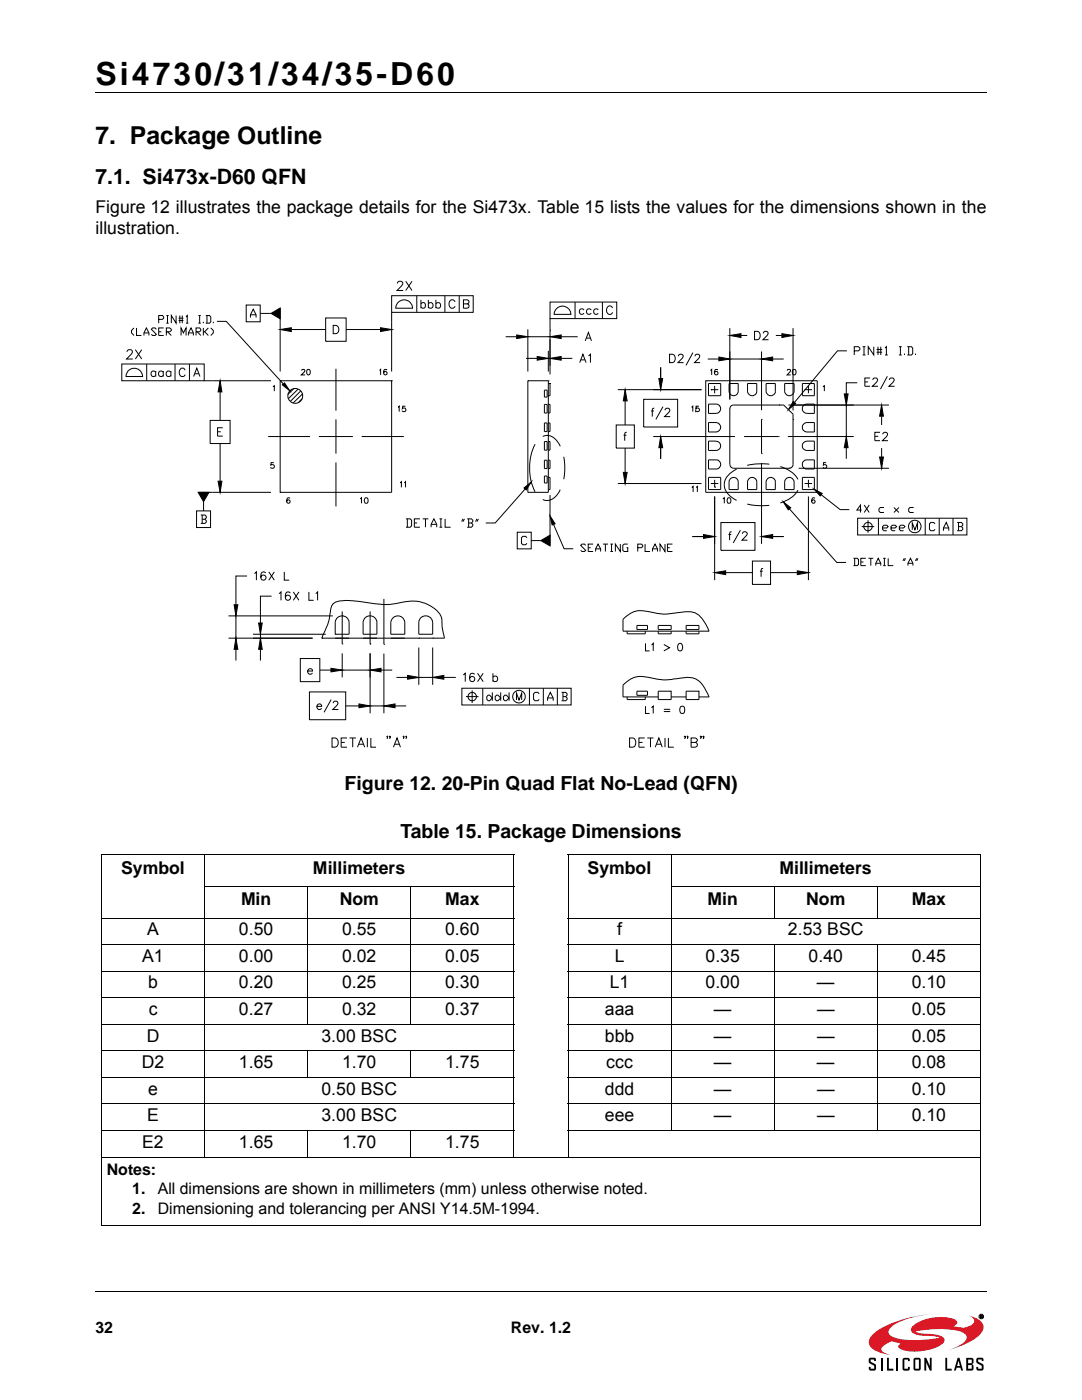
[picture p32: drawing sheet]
<svg xmlns="http://www.w3.org/2000/svg" width="216mm" height="279mm" viewBox="0 0 216 279" stroke-linecap="round" stroke-linejoin="round" font-family="sans-serif">
<defs><g id="words">
<text font-size="6.3" x="19" y="16.9">Si4730/31/34/35-D60</text>
<text font-size="4.9" x="19" y="28.7">7. Package Outline</text>
<text font-size="4.2" x="19" y="36.7">7.1. Si473x-D60 QFN</text>
<g font-size="3.9">
<text x="68.7" y="157.6">Figure 12. 20-Pin Quad Flat No-Lead (QFN)</text>
<text x="79.9" y="167.2">Table 15. Package Dimensions</text>
</g>
<g font-size="3.5">
<text x="19" y="42.6">Figure 12 illustrates the package details for the Si473x. Table 15 lists the values for the dimensions shown in the</text>
<text x="19" y="46.8">illustration.</text>
<text x="24.2" y="174.3">Symbol</text>
<text x="62.5" y="174.3">Millimeters</text>
<text x="117.2" y="174.3">Symbol</text>
<text x="155.5" y="174.3">Millimeters</text>
<text x="48.1" y="180.7">Min</text>
<text x="67.8" y="180.7">Nom</text>
<text x="88.8" y="180.7">Max</text>
<text x="141.2" y="180.7">Min</text>
<text x="160.9" y="180.7">Nom</text>
<text x="181.9" y="180.7">Max</text>
<text x="28.4" y="192">A1</text>
<text x="29.4" y="186.7">A</text>
<text x="47.7" y="192">0.00</text>
<text x="47.7" y="186.7">0.50</text>
<text x="68.3" y="192">0.02</text>
<text x="68.3" y="186.7">0.55</text>
<text x="88.8" y="192">0.05</text>
<text x="88.8" y="186.7">0.60</text>
<text x="122.7" y="192">L</text>
<text x="123.1" y="186.7">f</text>
<text x="140.8" y="192">0.35</text>
<text x="157.2" y="186.7">2.53 BSC</text>
<text x="161.3" y="192">0.40</text>
<text x="181.9" y="192">0.45</text>
<text x="29.6" y="197.3">b</text>
<text x="47.7" y="197.3">0.20</text>
<text x="68.3" y="197.3">0.25</text>
<text x="88.8" y="197.3">0.30</text>
<text x="121.7" y="197.3">L1</text>
<text x="140.8" y="197.3">0.00</text>
<text x="163" y="197.3">—</text>
<text x="181.9" y="197.3">0.10</text>
<text x="29.7" y="202.6">c</text>
<text x="47.7" y="202.6">0.27</text>
<text x="68.3" y="202.6">0.32</text>
<text x="88.8" y="202.6">0.37</text>
<text x="120.7" y="202.6">aaa</text>
<text x="142.4" y="202.6">—</text>
<text x="163" y="202.6">—</text>
<text x="181.9" y="202.6">0.05</text>
<text x="29.3" y="207.9">D</text>
<text x="64.1" y="207.9">3.00 BSC</text>
<text x="120.7" y="207.9">bbb</text>
<text x="142.5" y="207.9">—</text>
<text x="163" y="207.9">—</text>
<text x="181.9" y="207.9">0.05</text>
<text x="28.3" y="213.1">D2</text>
<text x="47.7" y="213.1">1.65</text>
<text x="68.3" y="213.1">1.70</text>
<text x="88.8" y="213.1">1.75</text>
<text x="121" y="213.1">ccc</text>
<text x="142.4" y="213.1">—</text>
<text x="163" y="213.1">—</text>
<text x="181.9" y="213.1">0.08</text>
<text x="29.6" y="218.4">e</text>
<text x="64.1" y="218.4">0.50 BSC</text>
<text x="120.7" y="218.4">ddd</text>
<text x="142.5" y="218.4">—</text>
<text x="163" y="218.4">—</text>
<text x="181.9" y="218.4">0.10</text>
<text x="29.4" y="223.7">E</text>
<text x="64.1" y="223.7">3.00 BSC</text>
<text x="120.7" y="223.7">eee</text>
<text x="142.5" y="223.7">—</text>
<text x="163" y="223.7">—</text>
<text x="181.9" y="223.7">0.10</text>
<text x="28.4" y="229">E2</text>
<text x="47.7" y="229">1.65</text>
<text x="68.3" y="229">1.70</text>
<text x="88.8" y="229">1.75</text>
</g>
<g font-size="3.2">
<text x="21.3" y="234.4">Notes:</text>
<text x="26.4" y="238.3">1.</text>
<text x="31.5" y="238.3">All dimensions are shown in millimeters (mm) unless otherwise noted.</text>
<text x="26.4" y="242.2">2.</text>
<text x="31.5" y="242.2">Dimensioning and tolerancing per ANSI Y14.5M-1994.</text>
<text x="19" y="266">32</text>
<text x="102" y="266">Rev. 1.2</text>
</g>
</g></defs>
<path d="M19 18.4h177.8M19.1 257.8h177.8" fill="none" stroke="#000" stroke-width=".2"/>
<path d="M172.3 258.6h25v18.7h-25z" fill="#fff"/>
<path d="M174.3 266.1a21.4 21.4 0 0 1 9.7-3.6l1.5-.2a16.9 16.9 0 0 0-7.6 2.5 1.05 1.05 0 0 0-.6 1 1.05 1.05 0 0 0 .7 .9 17 17 0 0 0 8.9 .4l.6-.1a11.4 11.4 0 0 0-3.8-.5h-.4a1.42 1.42 0 0 1-1.6-1.2 2.83 2.83 0 0 1 1.9-1.6 9.2 9.2 0 0 1 7-.3 .65 .65 0 0 1 .4 .7 .65 .65 0 0 1-.7 .5l-.1 .1a4.3 4.3 0 0 0 3.3-.1 .97 .97 0 0 0 .9-.9 .97 .97 0 0 0-.8-1l-.3-.1 .5 .1a2.73 2.73 0 0 1 2.5 2.3 5.4 5.4 0 0 1-3.4 3.1l-3.8 1.4a6.3 6.3 0 0 0 3.8-2.3 1.39 1.39 0 0 0-1.4-1.5 21.1 21.1 0 0 0-8.9 0l1.1 .4a10.3 10.3 0 0 1 4.4 .7 .81 .81 0 0 1-.1 1.5 10.1 10.1 0 0 1-8.3 .9l-.5-.5 .5-.6-1.9-.4-.6 .3a1.81 1.81 0 0 0-1.3 1.4l.6 .6 1.2 .4-1.6-.3a3.4 3.4 0 0 1-2.7-2 2.19 2.19 0 0 1 .9-2z" fill="#da1826"/>
<g fill="none" stroke="#000" stroke-width=".2">
<path d="M20.2 170.6h82.4M20.3 170.7v60.1M40.7 176.9h61.9M40.8 170.5v6.3M40.8 177v54M61.4 176.8v27.7M82 176.8v27.7M102.6 170.7v54.9M113.3 170.6h82.4M113.3 170.6v60.4M133.8 176.9h61.9M133.9 170.5v6.3"/>
<path d="M133.9 177v48.7M154.5 176.8v6.5M175.1 176.8v6.5M195.6 170.6v54.9M20.2 183.3h82.4M20.2 188.6h82.4M20.2 193.8h82.4M20.2 199.1h82.4M113.3 183.3h82.4M113.3 188.6h82.4M113.3 193.8h82.4M113.3 199.1h82.4"/>
<path d="M154.5 188.5v37.2M175.1 188.5v37.2M20.2 204.4h82.4M20.2 209.7h82.4M20.2 215h82.4M61.4 209.7v5.4M82 209.7v5.4M113.3 204.4h82.4M113.3 209.7h82.4M113.3 215h82.4M20.2 230.9h175.5M20.2 220.3h82.4"/>
<path d="M20.2 225.6h82.4M20.3 231v13.6M61.4 225.6v5.4M82 225.6v5.4M102.6 225.7v5.3M113.3 220.3h82.4M113.3 225.6h82.4M195.6 225.7v18.9M20.2 244.7h175.5M195.6 262.5h.4l-.1 .2 .2 .3-.4-.2-.1 .2zM195.7 262.5l.3 .1-.3 .1z"/>
<circle cx="195.8" cy="262.7" r=".45"/>
</g>
<g fill="#000">
<path d="M173.5 271h.9l.4 .1v.5h-.4v-.3h-.7v.2v.2l1 .6 .1 .2v.7l-.2 .3h-1.1l-.1-.7h.3v.4h.7v-.6l-.1-.1a1.14 1.14 0 0 1-1-.7v-.5zM177 271h.4v2.2h.9v.3h-1.3zM180.1 271.2l.4-.2h.7l.3 .2v.4h-.3v-.3h-.7v1.9h.7v-.4h.3v.4l-.1 .3h-.9l-.4-.1zM184.4 271h.4l.7 1.6v-1.6h.4v2.5h-.4l-.7-1.6v1.6h-.4zM188.6 271h.4v2.2h.9v.3h-1.3zM195 271h.9l.3 .1v.5h-.3v-.3h-.7v.2v.2l1 .6 .1 .3v.6l-.2 .3h-1.1l-.2-.7h.4v.4h.7v-.6l-.2-.1a1.14 1.14 0 0 1-.9-.7v-.5z"/>
<path d="M182.3 271.2v2.1l.3 .2h.9l.2-.3v-2l-.3-.2h-.8zM182.6 271.3h.8v1.9h-.8z"/>
<path d="M191.1 271l-.8 2.5h.4l.2-.5h.7l.2 .5h.4l-.8-2.5zM191.3 271.6l.2 1h-.5z"/>
<path d="M192.8 271v2.5h1.3l.2-.3v-.7l-.3-.2 .3-.3-.1-.8-.3-.2zM193.2 271.3h.7v.8h-.7zM193.2 272.4h.7v.8h-.7z"/>
<path d="M195.6 262.5h.4l-.1 .2 .2 .3-.4-.2-.1 .2zM195.7 262.5v.2l.3-.1z"/>
</g>
<path d="M175.9 271v2.5M179 271v2.5" fill="none" stroke="#000" stroke-width=".36"/>
<path d="M19.8 53h176.2v100h-176.2z" fill="#fff"/>
<g fill="none" stroke="#000" stroke-width=".2">
<path d="M78.1 59h16.3v3.3h-16.3zM79.3 56.6l.1-.3a.63 .63 0 0 1 .9 0v.5l-1.1 1.2h1.3M81 56.1l1.2 1.9M82.2 56.1l-1.2 1.9M83.2 59v3.3M84 59.8v1.7M85.5 59.8v1.7M87 59.8v1.7M88.8 59v3.3M91.6 59v3.3M24.3 72.6h16.4v3.4h-16.4zM25.3 70.2l.4-.4 .6 .1a.58 .58 0 0 1-.2 .8l-.8 .9h1.2"/>
<path d="M25.7 73.9a1.66 1.66 0 0 1 1.8-.3 1.66 1.66 0 0 1 .9 1.5h-3.3l.2-.7zM26.7 65.4l-.5 .6v.4l.5 .6M27 69.8l1.3 1.8M27.2 65.4v1.6h1M28.3 69.8l-1.3 1.8M28.7 67v-.6l.5-1 .5 1v.6M28.7 66.4h1M29.3 72.6v3.4M31.1 74.3l-.6-.3a.58 .58 0 0 0-.4 .6 .58 .58 0 0 0 .4 .5l.6-.2M31.1 74v1.1M31.2 65.7l-.3-.3h-.5l-.2 .3 1 1-.3 .3h-.5l-.2-.3M31.7 66.2h.5"/>
<path d="M31.7 63.7h.7l.3-.2v-.2l-.3-.3h-.7v1.5M32.6 74.3l-.6-.3a.57 .57 0 0 0-.4 .6 .57 .57 0 0 0 .4 .5l.6-.2M32.6 74v1.1M32.7 65.4h-1v1.6h1M33.2 66.2h.7l.3-.2v-.3l-.3-.3h-.7v1.6M33.2 63h.5M33.2 64.5h.5M33.4 66.2l.8 .8M33.4 63v1.5M34.1 74.3l-.5-.3a.58 .58 0 0 0-.5 .6 .58 .58 0 0 0 .4 .5l.6-.2M34.1 74v1.1M34.9 72.6v3.4"/>
<path d="M35.1 63v1.5l-.9-1.5v1.5M35.6 63.5h1M35.6 64h1M35.9 63v1.5M36.1 67v-1.6l.5 1 .5-1v1.6M36.4 63v1.5M37 73.9a.61 .61 0 0 0-.7-.4 .61 .61 0 0 0-.5 .6 .74 .74 0 0 0 .1 .8 .74 .74 0 0 0 .8 .2l.3-.3M37.1 63.3l.3-.3v1.5M37.1 64.5h.5M37.6 67v-.6l.5-1 .5 1v.6M37.6 66.4h1M37.8 72.6v3.4"/>
<path d="M38.6 75.1l.7-1.6 .6 1.6M38.9 74.6h.8M39.1 66.2h.7l.3-.2v-.3l-.3-.3h-.7v1.6M39.3 66.2l.8 .8M39.6 63h.5M39.6 64.5h.5M39.8 63v1.5M40.6 64.2v.3M40.6 65.4v1.6M40.7 76h13.4M40.8 66.2l.8 .8M41.1 63h.7l.3 .3v.9l-.3 .3h-.7"/>
<path d="M41.3 63v1.5M41.6 65.4l-.8 .8h-.2M42.1 65.4l.5 .6v.4l-.5 .6M42.6 64.2v.3M43.3 64.1h1.8l11.4 12.5M43.9 78.2v5.7M43.9 76l.4 2.2h-.8zM49.1 60.9h2.8v3.3h-2.8zM50 63.4v-.6l.5-1.1 .6 1.1v.6M50 62.8h1.1M51.9 62.5h2.2M54.1 62.5l1.8-1v2.1z"/>
<path d="M54.5 77.2l.2-.2v1.1M55.9 61.5v12.6M55.9 65.8l2.2-.4v.8zM55.9 76h.1M55.9 76h22.2v22.3h-22.2zM56.3 76.8l.5-.4 1 1.6zM58.1 65.8h6.9M58.7 77.5l-1.3 1.2M59.5 77.7l-2 1.9M60 78l-2.1 2.1M60.2 74v-.2l.4-.1 .2 .3-.7 .8h.8M60.3 79.6l-.8 .8"/>
<path d="M60.4 78.6l-1.9 1.8M61.4 73.8l.1-.1a.57 .57 0 0 1 .4 .6 .57 .57 0 0 1-.4 .5l-.3-.4zM65 63.5h4.1v4.6h-4.1zM66.5 64.9h.5a.88 .88 0 0 1 .6 .9 .88 .88 0 0 1-.6 .8h-.5zM67 73.6v8.4M69.1 65.8h6.8M75.7 73.9l.2-.2v1.1M75.9 65.4l2.2 .4-2.2 .4zM77.2 73.9v-.1a.55 .55 0 0 0-.7 .4 .55 .55 0 0 0 .4 .6 .35 .35 0 0 0 .4-.3 .35 .35 0 0 0-.4-.4 .35 .35 0 0 0-.3 .3M78.1 76h.1M78.1 65.8h.1M78.1 62.3v11.8"/>
<path d="M79.4 60.4a1.67 1.67 0 0 1 1.8-.5 1.67 1.67 0 0 1 1.1 1.6h-3.3zM84 60.6l.5-.2a.62 .62 0 0 1 .4 .5 .62 .62 0 0 1-.4 .6l-.5-.2M85.5 60.6l.5-.2a.59 .59 0 0 1 .4 .5 .59 .59 0 0 1-.4 .6l-.5-.2M87 60.6l.5-.2a.59 .59 0 0 1 .4 .5 .59 .59 0 0 1-.4 .6l-.5-.2M90.8 60.2a.62 .62 0 0 0-.7-.4 .62 .62 0 0 0-.5 .7v.4a.62 .62 0 0 0 .5 .6 .62 .62 0 0 0 .7-.4M93.2 60.6l.3 .2v.5l-.3 .2h-.7v-1.7h.7l.3 .2 .1 .3-.2 .3h-.9M100.9 67.2h2.2M103.1 66.8l2.2 .4-2.2 .4zM105 71.5h2.2M105.3 76h.1M105.3 76h4.1M105.3 65.7v8.4"/>
<path d="M105.3 67.2h4.4M105.3 76v22.3h4.1v-22.3M107.2 71.1l2.2 .4-2.2 .4zM108.6 77.9h.6v1.3h-.6zM109.4 76.5h.3M109.4 71.5h.3M109.4 76h.1M109.4 70v4.1M109.7 63.6v11.1M109.7 76.5v2.5h-.3M109.7 67.2l2.3-.4v.8zM109.7 71.5l2.3-.4v.8z"/>
<path d="M109.7 76.5h.1M109.7 67.2h.1M109.7 65.9h.1M109.7 71.5h.1M109.7 60.3h13.4v3.3h-13.4zM111 61.7a1.67 1.67 0 0 1 1.8-.5 1.67 1.67 0 0 1 1.1 1.5h-3.3zM112 71.5h2.2M112 67.2h3.3M114.7 60.3v3.3M115.7 72.4l.6-1.7 .6 1.7M115.9 71.8h.8M116.5 61.9l-.5-.3a.58 .58 0 0 0-.4 .6 .58 .58 0 0 0 .4 .5l.5-.2"/>
<path d="M116.8 68l.6-1.6 .6 1.6M117 67.5h.8M117.4 71l.4-.3v1.7M118 61.9l-.6-.3a.58 .58 0 0 0-.4 .6 .58 .58 0 0 0 .4 .5l.6-.2M119.4 61.9l-.1-.2-.5-.1a.58 .58 0 0 0-.4 .6 .58 .58 0 0 0 .5 .5l.5-.2M120.2 60.3v3.3M122.2 61.5a.62 .62 0 0 0-.7-.5 .62 .62 0 0 0-.5 .7 .75 .75 0 0 0 .2 .8 .75 .75 0 0 0 .8 .2l.2-.4M123.3 77.8h16.7M124.7 77.8l.4 2.2h-.7zM128.4 79.7h6.8v5.5h-6.8zM131.5 75.5h.7l-.4 2.3zM131.8 73.3v4.5"/>
<path d="M131.8 77.8h.1M133.6 70.7h.6a.9 .9 0 0 1 .5 .8 .9 .9 0 0 1-.5 .9h-.6zM135.4 71.1l.3-.4h.3l.3 .3-.2 .6-.8 .8h1.1M138.3 70.4l-1.4 2.5M138.7 71.1v-.3l.3-.1 .5 .1 .1 .2-.2 .6-.8 .8h1.1M140.8 76h22.3v22.3h-22.3zM141.2 71.6h2.2M141.4 76.5h2.4v2.5h-2.4zM141.7 73.9l.3-.2v1.1M141.9 77.8h.1M141.9 77.8h1.4M142.6 77v1.5"/>
<path d="M143.2 73.9v-.1a.55 .55 0 0 0-.7 .4 .55 .55 0 0 0 .4 .6 .36 .36 0 0 0 .4-.3 .36 .36 0 0 0-.4-.4 .36 .36 0 0 0-.3 .3M143.4 71.2l2.2 .4-2.2 .4zM145.5 76.5h1.8v1.6a.91 .91 0 0 1-.9 .9 .91 .91 0 0 1-.9-.9zM145.6 65.5v14.2M145.6 71.6h6.4M145.6 67l2.2-.4v.8zM147.8 67h1.3M149.2 76.5h1.8v1.6a.92 .92 0 0 1-.9 .9 .92 .92 0 0 1-.9-.9zM150.6 66.1h.5a.9 .9 0 0 1 .6 .9 .9 .9 0 0 1-.6 .8h-.5zM152 71.6l2.2-.4v.8zM152 71.6h.1M152 70.1v11.8"/>
<path d="M152.3 66.5l.3-.4 .6 .2a.52 .52 0 0 1-.2 .7l-.8 .8h1.2M152.9 76.5h1.8v1.6a.92 .92 0 0 1-.9 .9 .92 .92 0 0 1-.9-.9zM154.2 71.6h2.2M154.8 67h1.2M156 66.6l2.2 .4-2.2 .4zM156.6 76.5h1.9v1.6a.94 .94 0 0 1-1 .8 .94 .94 0 0 1-.9-.8zM157.1 74l.2-.3 .4 .1v.3l-.6 .7h.7M158.2 73.8l.2-.1a.57 .57 0 0 1 .4 .6 .57 .57 0 0 1-.4 .5h-.2l-.1-.4zM158.2 65.5v16.4M158.2 67h.1M160.1 76.5h2.4v2.5h-2.4zM160.5 77.8h1.5"/>
<path d="M161.3 77v1.5M164.2 77.2l.3-.2v1.1M168.5 78.6h.7l-.3 2.2zM169 70h-1.9l-8.6 10.3M170.5 70h.8l.3-.3v-.2l-.3-.3h-.8v1.6M171 76.4h-2.1v2.2M172.1 69.2h.6M172.1 70.8h.6M172.4 69.2v1.6M172.6 76.2h.6M173.6 75.4h-1v1.7h1M174.2 75.8l.3-.4 .5 .2a.52 .52 0 0 1-.1 .7l-.8 .8h1.1"/>
<path d="M174.3 69.2v1.6l-1.1-1.6v1.6M174.9 69.7h1.1M174.9 70.3h1.1M175.2 69.2v1.6M175.7 69.2v1.6M176.6 69.5l.3-.3v1.6M176.6 70.8h.5M177.1 75.1l-1.4 2.6M177.5 75.8l.3-.4 .5 .2a.52 .52 0 0 1-.1 .7l-.8 .8h1.1M179.4 69.2h.5M179.4 70.8h.5M179.7 69.2v1.6"/>
<path d="M180.5 70.6v.2M181 69.2h.9l.2 .3v1.1l-.2 .2h-.9M181.3 69.2v1.6M182.7 70.6v.2M39.5 98.3h2.2l-1.1 1.8zM39.7 98.3h14.4M41.9 83.9h4v4.6h-4zM43.4 86.2h.6M43.5 96h.8l-.4 2.3zM43.9 98.3h.1M43.9 88.5v7.5M44.4 85.4h-1v1.6h1"/>
<path d="M53.5 87.1h8.4M54.6 92.3h-.5l-.1 .5 .5-.1 .2 .2-.1 .4-.2 .2-.4-.3M55.9 98.3h.1M57.8 99.5v-.1a.5 .5 0 0 0-.6 .4 .5 .5 0 0 0 .5 .6 .34 .34 0 0 0 0-.6 .34 .34 0 0 0-.5 .3M63.6 87.1h6.8M67 83.7v6.8M67 92.3v8.8M71.9 99.6l.2-.3v1.1M72.2 87.1h8.4M72.9 99.4a.54 .54 0 0 1 .6 .4 .54 .54 0 0 1-.4 .6h-.2l-.2-.4zM79.4 81.3l.3-.2v1M79.8 96.4l.3-.3v1.2"/>
<path d="M80.6 96.4l.3-.3v1.2M80.9 81.1h-.5l-.1 .5a.4 .4 0 0 1 .6-.1 .4 .4 0 0 1-.1 .6 .4 .4 0 0 1-.6-.1M104.6 97.4l1.4-1.2-1 1.6zM104.8 97.6l-6 6.8h-1.9M106.8 88.7a10.7 10.7 0 0 0 0 9.4M108.3 87.1a2.41 2.41 0 0 1 3.2 1.3l.3 .7M108.6 84.4h.6v1.7h-.6zM108.6 88.1h.6v1.7h-.6zM108.6 91.8h.6v1.7h-.6zM108.6 95h.6v1.4h-.6zM108.6 80.7h.6v1.7h-.6zM109.4 95.3h.3v2.4h-.3"/>
<path d="M109.4 84.4h.3v1.7h-.3M109.4 80.7h.3v1.7h-.3M109.4 88.1h.3v1.7h-.3M109.4 91.8h.3v1.7h-.3M109.7 98.8v10.1M111.8 97.7v.1a2.69 2.69 0 0 1-3.5 1.9M112.5 91.2a11.3 11.3 0 0 1 0 4.4M123 84.8h3.6v4.6h-3.6zM123.3 96.5h16.7M124.4 94.3h.7l-.4 2.2zM124.4 86.8h.6M124.7 96.5h.1"/>
<path d="M124.7 80v4.8M124.7 89.4v4.9M125.1 86.3l-.4 .1v.2v1.3M129.9 82h.6M130.3 87.1h16.4M130.6 81.5l-.4 .1v.2v1.3M131.8 87.1v4.5M131.8 87.1l.4 2.2h-.7zM132.3 81.2l-1.4 2.5M132.7 81.9l.3-.4h.3l.3 .3-.2 .5-.8 .8h1.1M138 81.3l.2-.2v1M138 97.3l.3-.2v1.1"/>
<path d="M138.9 97.3l.2-.2v1.1M139.5 81.1h-.6v.5a.39 .39 0 0 1 .6-.1 .39 .39 0 0 1-.1 .6 .39 .39 0 0 1-.6-.1M141.4 91.8h1.5a.93 .93 0 0 1 .8 1.2l-.5 .6h-1.8zM141.4 88h1.5a.93 .93 0 0 1 .9 1 .93 .93 0 0 1-.9 .9h-1.5zM141.4 84.3h1.5a.94 .94 0 0 1 .9 1 .94 .94 0 0 1-.9 .9h-1.5zM141.4 80.6h1.5a.93 .93 0 0 1 .9 1 .93 .93 0 0 1-.9 .9h-1.5zM141.4 95.3h2.4v2.4h-2.4zM141.9 96.5h.1M141.9 96.5h1.4M142.6 97.2h.1M142.6 99.1v16.7M142.6 95.8v1.4"/>
<path d="M144.2 99.6l.3-.3v1.1M145.2 99.4a.51 .51 0 0 1 .6 .5 .51 .51 0 0 1-.6 .5l-.1-.4zM145.6 81.6v11.1a.84 .84 0 0 0 .8 .8h11.1M145.6 81.6h.1M145.7 95.6a.91 .91 0 0 1 1-.3 .91 .91 0 0 1 .6 .9v1.5h-1.8v-1.6zM147 93.6a3.5 3.5 0 0 0-2.4 3.9 4.3 4.3 0 0 0 2.4 2.3M148.5 87.1h6.8M148.5 87.1h.1M149.6 95.4a.9 .9 0 0 1 1.2 .2l.2 .4v1.7h-1.8v-1.7zM152 92.4v16.1M152 83.7v6.8M152 83.7h.1"/>
<path d="M152 90.5h.1M153.1 95.5a.91 .91 0 0 1 1.1-.2 .91 .91 0 0 1 .5 .9v1.5h-1.8v-1.7zM153.5 92.6a12.5 12.5 0 0 0-4.4 .3M155.3 87.1h.1M155.5 80.8h.1M155.7 93.1a5.6 5.6 0 0 1 3.5 2.6M156.4 80.8l1.8 1.9v10.1l-.2 .5-.5 .2M156.4 80.8h-10.1a.73 .73 0 0 0-.7 .8M156.8 95.5a.95 .95 0 0 1 1.1-.2 .95 .95 0 0 1 .6 .9v1.5h-1.9v-1.7zM157.2 87.1h13.1M157.3 80.8h20.1M157.5 93.5h.1"/>
<path d="M158.2 83.7h.1M158.3 80.1l.5 .4-1.5 1.2zM159.2 97.8a5.3 5.3 0 0 1-3.5 2.6M159.4 93.5h18M160.1 95.3h2.4v2.4h-2.4zM160.2 92.2l.6-.4h1.7v1.8l-1.9-.1-.5-.5zM160.2 81l.6-.4h1.7v1.9h-1.5a.96 .96 0 0 1-.8-1.5zM160.3 88.4l.7-.4h1.5v1.9l-1.8-.1a.89 .89 0 0 1-.4-1.4zM160.3 84.7l.6-.4h1.6v1.9h-1.6l-.4-.2a.92 .92 0 0 1-.2-1.3zM160.5 96.5h1.5M161.3 97.2h.1M161.3 99.1v16.7"/>
<path d="M161.3 95.8v1.4M162.4 97.6l1.7 .9-.4 .5zM162.6 99.5l-.1-.1a.5 .5 0 0 0-.6 .5 .5 .5 0 0 0 .6 .5 .36 .36 0 0 0 0-.6 .36 .36 0 0 0-.6 .3M163.9 98.7l3.7 3h1.9M164.8 92.3h-.5v.5a.4 .4 0 0 1 .6 .1 .4 .4 0 0 1-.1 .5 .4 .4 0 0 1-.6-.2M168.9 80.8v6.3M168.9 89.3v2.3M168.9 87.1l.3 2.2h-.7zM168.9 87.1h.1M174.6 87.1h.6M175.5 91.2h.8l-.4 2.3zM175.6 86.3h-1v1.6h1"/>
<path d="M175.9 93.5h.1M175.9 80.8l.4 2.3h-.8zM175.9 83.1v1.7M175.9 89.4v1.8M176.1 86.7l.4-.4 .5 .1a.52 .52 0 0 1-.1 .8l-.8 .7h1.1M39.2 102h2.8v3.3h-2.8zM40.1 102.8h.8l.3 .3v.2l-.3 .3M40.3 102.8v1.7M40.3 103.6h.6l.3 .3v.3l-.3 .3h-.8M40.6 100.1v1.9M49.3 115h-2.2v5.7M50.8 114.4l.4-.3v1.7"/>
<path d="M53 114.4a.49 .49 0 0 0-.5-.3 .49 .49 0 0 0-.4 .3 .99 .99 0 0 0 .4 1.4 .52 .52 0 0 0 .6-.5 .52 .52 0 0 0-.5-.5 .52 .52 0 0 0-.6 .4M53.6 114.1l1.1 1.7M54.2 119h-2.2v5.3M54.7 114.1l-1.1 1.7M55.7 118.4l.4-.3v1.7M56.7 114.1v1.7h1M57.9 118.4a.47 .47 0 0 0-.5-.3 .47 .47 0 0 0-.4 .3 .97 .97 0 0 0 .4 1.4 .52 .52 0 0 0 .6-.5 .52 .52 0 0 0-.5-.5 .52 .52 0 0 0-.6 .5M58.5 118.1l1.1 1.7M59.6 118.1l-1.1 1.7M61.6 118.1v1.7h1M63 118.4l.4-.3v1.7M76.6 119.5v9.1"/>
<path d="M81 103.5h.9l.2 .3v1.1l-.2 .3h-.9M81.3 103.5v1.7M82.7 104.4h.5M83.8 103.5h-1.1v1.7h1.1M84.3 103.5h1.2M84.9 103.5v1.7M86 105.2v-.6l.6-1.1 .5 1.1v.6M86 104.6h1.1M87.7 105.2h.5M87.7 103.5h.5M88 103.5v1.7M88.8 103.5v1.7h1.1"/>
<path d="M92.4 103.5l-.3 .6M92.7 103.5l-.3 .6M93.2 103.5h.9l.2 .3v.3l-.2 .3M93.5 103.5v1.7M93.5 104.4h.6l.2 .2v.3l-.2 .3h-.9M95.2 103.5l-.3 .6M95.5 103.5l-.3 .6M103.2 106.2h2.8v3.3h-2.8zM105.2 107.3l-.3-.3h-.6l-.2 .3v1.1l.2 .3h.6l.3-.3M106 107.9h1.9M107.9 107.9l1.8-1.1v2.1zM109.7 103l1.1 1.5-.6 .3z"/>
<path d="M110.4 104.6l2.2 4.9h1.8M116.9 108.8l-.3-.2h-.5l-.2 .2 1 1-.3 .3h-.5l-.2-.3M117.4 109.3h.5M118.3 108.6h-.9v1.5h.9M118.9 110.1v-.6l.4-.9 .5 .9v.6M118.9 109.5h.9M120.3 108.6h1M120.8 108.6v1.5M121.8 110.1h.5M121.8 108.6h.5M122 108.6v1.5M123.8 108.6v1.5l-1-1.5v1.5"/>
<path d="M125.3 108.6h-.8l-.2 .2v1l.2 .3h.8v-.8h-.3M127.3 109.3h.7l.2-.2v-.3l-.2-.2h-.7v1.5M128.7 108.6v1.5h1M130.2 110.1v-.6l.5-.9 .5 .9v.6M130.2 109.5h1M132.7 108.6v1.5l-1-1.5v1.5M133.2 109.3h.4M134.2 108.6h-1v1.5h1M138.2 107.1h4.4M140.4 106.7l2.2 .4-2.2 .3zM142.6 114.3l2.2-.4v.8zM143.8 104.3h6.8v5.5h-6.8z"/>
<path d="M144.8 114.3h5.3M145.4 106.7h.5M146 106.1l-.3 .1-.1 .2v1.4M147.7 105.8l-1.4 2.6M148.1 106.5l.2-.3 .3-.1 .5 .3v.3l-1 1.1h1M149.1 100.6a12.7 12.7 0 0 0 4.4 .2M150.1 112h3.7v4.6h-3.7zM151.6 114h.6M152 107.1h4.4M152 107.1l2.2-.4v.7zM152 107.1h.1M152.3 113.5h-.3l-.1 .3v1.3"/>
<path d="M153.8 114.3h5.3M156.3 100.2l1.5 1.1-.5 .4zM157.5 101.6l9.5 10.6h1.8M159.1 113.9l2.2 .4-2.2 .4zM161.3 114.3h.1M170.3 111.4h.7l.3 .3v.9l-.3 .3h-.7M170.5 111.4v1.5M171.1 103.4h21.8v3.4h-21.8zM171.8 112.2h.5M171.9 105.1h2.5M171.9 101.8h-.9l.7-1v1.5M172.4 100.8l1 1.5"/>
<path d="M172.8 111.4h-1v1.5h1M173.2 103.8v2.5M173.3 111.4h.9M173.4 100.8l-1 1.5M173.8 111.4v1.5M174.8 112.9v-.5l.4-1 .5 1v.5M174.8 112.4h.9M175.3 103.4v3.4M176.1 105.4h.9l.2-.3-.2-.3h-.6l-.3 .3v.5l.3 .3h.6M176.2 112.9h.5M176.2 111.4h.5M176.4 101.3h-.8l-.2 .3v.4l.2 .3h.8"/>
<path d="M176.5 111.4v1.5M177.2 111.4v1.5h1M177.8 105.4h.8l.3-.3-.3-.3h-.5l-.3 .3v.5l.3 .3h.5M178.4 101.3l1 1M179.4 101.3l-1 1M179.5 105.4h.8l.3-.3-.3-.3h-.6l-.2 .3v.5l.2 .3h.6M180.4 111.4l-.2 .5M180.7 111.4l-.3 .5M181.2 112.9v-.5l.5-1 .5 1v.5M181.2 112.4h1M181.7 104.2a1.24 1.24 0 0 1 1.4-.2 1.24 1.24 0 0 1 .6 1.3 1.25 1.25 0 0 1-1.8 .9 1.25 1.25 0 0 1-.2-2zM182 105.7v-1.3l.6 1.3 .5-1.3v1.3"/>
<path d="M182.3 101.3h-.7l-.3 .3v.4l.3 .3h.7M182.9 111.4l-.2 .5M183.2 111.4l-.3 .5M184.6 103.4v3.4M186.6 104.5l-.3-.2h-.6l-.2 .2v1.1l.2 .3h.6l.3-.3M187.4 103.4v3.4M188.3 105.9v-.5l.5-1.1 .5 1.1v.5M188.3 105.4h1M190.2 103.4v3.4M191 104.3h.8l.3 .2v.3l-.3 .3M191.3 105.1h.5l.3 .3v.2l-.3 .3h-.8M191.3 104.3v1.6"/>
<path d="M45.6 122.9h20.8M45.6 127.4h16.8M46.7 120.7h.8l-.4 2.2zM47.1 127.4l.4 2.2h-.8zM47.1 127.4h.1M47.1 122.9v4.5M47.1 129.6v2.2M50.5 126.6h14.5M51.6 124.3h.7l-.3 2.3zM52 126.6v.8M52 129.6v2.2M52 127.4h.1"/>
<path d="M52 127.4l.3 2.2h-.7zM59.9 131.4h3.9v4.6h-3.9zM61.4 133.9h1a.54 .54 0 0 0-.6-.4 .54 .54 0 0 0-.5 .5 .54 .54 0 0 0 .5 .6l.6-.3M61.7 138.1h7.3v5.5h-7.3zM63.8 133.7h2.2M64.2 127.4h.1M66 133.4l2.3 .3-2.3 .4zM66.1 139.6l-1.4 2.6M66.5 120.5a4.9 4.9 0 0 1 3.8-.6l2.2 .2a17.5 17.5 0 0 0 8.8-.1 7.3 7.3 0 0 1 4.8 1.1 3.6 3.6 0 0 1 2.1 3.9l.5 2.4h-24.5a24.3 24.3 0 0 0 2-6.6zM66.9 126.6h.1M67.4 123.2a1.39 1.39 0 0 1 1.5-.2 1.39 1.39 0 0 1 .8 1.3v2.3h-2.8v-2.4l.2-.6zM68.3 133.7h5.6"/>
<path d="M68.3 122.9h.1M68.3 128.5h.1M68.3 122v6.5M68.3 130.4v4.8M72.8 123.3a1.41 1.41 0 0 1 2.4 .6v2.7h-2.7v-2.5zM73.9 128.5h.1M73.9 133.7h.1M73.9 122v6.5M73.9 130.4v11.9M73.9 133.7l2.1-.3v.7zM76 133.7h2.3M76.6 128.6h.1"/>
<path d="M76.6 130.4v11.9M78.5 123.2a1.38 1.38 0 0 1 1.5-.2 1.38 1.38 0 0 1 .8 1.3v2.3h-2.8v-2.4l.2-.6zM79.1 135.2h2.2M81.3 134.8l2.3 .4-2.3 .4zM83.6 127.4h.1M83.6 129.2v7.5M83.6 135.2h2.7M83.9 123.3a1.38 1.38 0 0 1 1.8-.2l.3 .2 .3 .7v2.6h-2.7v-2.6zM86.3 127.4h.1M86.3 135.2h.1M86.3 135.2l2.3-.4v.8zM86.3 129.2v7.5"/>
<path d="M88.6 135.2h2.4M92.2 137.4h21.8v3.3h-21.8zM92.4 134.7l.4-.3v1.6M93 139h2.5M94.2 137.8v2.5M94.7 134.6a.48 .48 0 0 0-.5-.2 .48 .48 0 0 0-.4 .3 .99 .99 0 0 0 .4 1.3 .52 .52 0 0 0 .5-.4 .52 .52 0 0 0-.4-.6 .52 .52 0 0 0-.6 .5M95.3 134.4l1.1 1.6M96.3 137.4v3.3M96.4 134.4l-1.1 1.6M97.4 138.7h.3l.5 .6-.5 .5h-.3l-.3-.2v-.6zM98.2 138.2v1.6M98.4 135.1l.5-.2a.59 .59 0 0 1 .4 .6 .59 .59 0 0 1-.4 .5l-.5-.2"/>
<path d="M98.4 134.4v1.6M99.1 138.7h.3l.5 .6-.5 .5h-.3l-.3-.2v-.6zM99.9 138.2v1.6M100.5 139l.3-.3h.2l.6 .6-.6 .5h-.2l-.3-.2zM101.6 138.2v1.6M103.1 139.7v-1.4l.5 1.4 .5-1.4v1.4M105.6 137.4v3.3M107.6 138.5l-.3-.3h-.5l-.3 .3v1.1l.3 .2h.5l.3-.2M108.4 137.4v3.3M109.3 139.8v-.5l.5-1.1 .6 1.1v.5M109.3 139.3h1.1M111.2 137.4v3.3"/>
<path d="M112.1 138.2h.8l.3 .3v.2l-.3 .3M112.3 138.2v1.6M112.3 139h.6l.3 .3v.3l-.3 .2h-.8M124.3 123.6a4.8 4.8 0 0 1 5.2-1.5 12.3 12.3 0 0 0 6.4 .1 3.9 3.9 0 0 1 4.7 2l.9 1.8h-17.2zM125.1 139.1v.5h3.7v-.5M125.1 126v.5h3.7v-.5M127.1 137.9h2.1v.9h-2.1zM127.1 124.8h2.1v.8h-2.1zM128.8 128.4v1.5h.8M130 128.7l.3-.3v1.5M131.3 137.9h2.6v1.7h-2.6zM131.3 124.8h2.6v.8h-2.6z"/>
<path d="M131.3 126v.5h2.6v-.5M131.3 139.1h-7v-2.3a4.8 4.8 0 0 1 5.2-1.6 15.6 15.6 0 0 0 7.4 0 3.9 3.9 0 0 1 4.1 2.8l.5 1.1h-2M132.5 128.6l1.1 .7-1.1 .6M133.9 139.1h3M135.4 128.5l.4-.1a.9 .9 0 0 1 0 1.5h-.2a.93 .93 0 0 1-.2-1.4zM136.9 137.9h2.6v1.7h-2.6zM136.9 124.8h2.6v.8h-2.6zM136.9 126v.5h2.6v-.5M63.2 141h1a.48 .48 0 0 0-.5-.5 .48 .48 0 0 0-.5 .5v.1a.51 .51 0 0 0 .4 .5 .51 .51 0 0 0 .6-.2M66.3 147.3h.5a.97 .97 0 0 1 .7 .9 .97 .97 0 0 1-.7 .9h-.5zM66.5 140.3l.3-.4 .6 .2a.52 .52 0 0 1-.2 .7l-.8 .8h1.1M68.1 148.2h.7"/>
<path d="M69 140.9h2.6M69.2 147.3h-1.1v1.8h1.1M69.7 147.3h1.3M70.4 147.3v1.8M71.3 149.1l.8-1.8 .7 1.8M71.6 140.5l2.3 .4-2.3 .3zM71.6 148.5h.9M73.3 147.3v1.8M73.9 140.9h2.7M74 147.3v1.8h1M76.6 140.9h.1M76.6 140.9l2.2-.4v.7z"/>
<path d="M77.3 147h-.1h.1l-.1 .4M77.9 147h-.2h.2l-.2 .4M78.5 149.1l.7-1.8 .7 1.8M78.8 148.5h.9M78.8 140.9h2.2M80.6 147h-.1h.1l-.1 .4M81.1 147h-.1h.1l-.1 .4M125.6 147.3h.7a.99 .99 0 0 1 .6 .9 .99 .99 0 0 1-.6 .9h-.7zM127.5 148.2h.7M128.6 147.3h-1.1v1.8h1.1M128.8 140.9v1.5h.8M129.2 147.3h1.2"/>
<path d="M129.8 147.3v1.8M130 141.2l.3-.3v1.5M130.7 149.1l.8-1.8 .6 1.8M131 148.5h.9M132.5 141.6h1.2M132.5 142h1.2M132.7 147.3v1.8M133.4 147.3v1.8h1.1M135.8 141a.48 .48 0 0 1 .8 .2v.4a.64 .64 0 0 1-.4 .8h-.1a.9 .9 0 0 1-.3-1.4zM136.8 147h-.2h.2l-.2 .4M137.3 147h-.2h.2l-.2 .4M138.7 148.2l.4 .3-.1 .5-1.1 .1v-1.8h.8l.4 .3-.2 .5-1 .1"/>
<path d="M139.9 147h-.2h.2l-.2 .4M140.5 147h-.2h.2l-.2 .4"/>
<circle cx="58.9" cy="79" r="1.47"/>
<circle cx="173.2" cy="105.1" r=".83"/>
<circle cx="94.2" cy="139" r=".83"/>
<circle cx="103.5" cy="139" r="1.26"/>
</g>
<g fill="#000">
<path d="M43.9 76l.4 2.2h-.8zM54.1 62.5l1.8-1v2.1zM56.3 76.8l.5-.4 1 1.6zM55.9 65.8l2.2-.4v.8zM75.9 65.4l2.2 .4-2.2 .4zM103.1 66.8l2.2 .4-2.2 .4zM107.2 71.1l2.2 .4-2.2 .4zM109.7 67.2l2.3-.4v.8zM109.7 71.5l2.3-.4v.8zM131.5 75.5h.7l-.4 2.3zM143.4 71.2l2.2 .4-2.2 .4zM145.6 67l2.2-.4v.8z"/>
<path d="M152 71.6l2.2-.4v.8zM156 66.6l2.2 .4-2.2 .4zM168.5 78.6h.7l-.3 2.2zM39.5 98.3h2.2l-1.1 1.8zM43.5 96h.8l-.4 2.3zM104.6 97.4l1.4-1.2-1 1.6zM124.7 77.8l.4 2.2h-.7zM124.4 94.3h.7l-.4 2.2zM131.8 87.1l.4 2.2h-.7zM158.3 80.1l.5 .4-1.5 1.2zM162.4 97.6l1.7 .9-.4 .5zM168.9 87.1l.3 2.2h-.7z"/>
<path d="M175.9 80.8l.4 2.3h-.8zM175.5 91.2h.8l-.4 2.3zM107.9 107.9l1.8-1.1v2.1zM109.7 103l1.1 1.5-.6 .3zM140.4 106.7l2.2 .4-2.2 .3zM142.6 114.3l2.2-.4v.8zM152 107.1l2.2-.4v.7zM156.3 100.2l1.5 1.1-.5 .4zM159.1 113.9l2.2 .4-2.2 .4zM47.1 127.4l.4 2.2h-.8zM46.7 120.7h.8l-.4 2.2zM52 127.4l.3 2.2h-.7z"/>
<path d="M51.6 124.3h.7l-.3 2.3zM66 133.4l2.3 .3-2.3 .4zM73.9 133.7l2.1-.3v.7zM81.3 134.8l2.3 .4-2.3 .4zM86.3 135.2l2.3-.4v.8zM71.6 140.5l2.3 .4-2.3 .3zM76.6 140.9l2.2-.4v.7z"/>
</g>
<use href="#words"/>
</svg>
